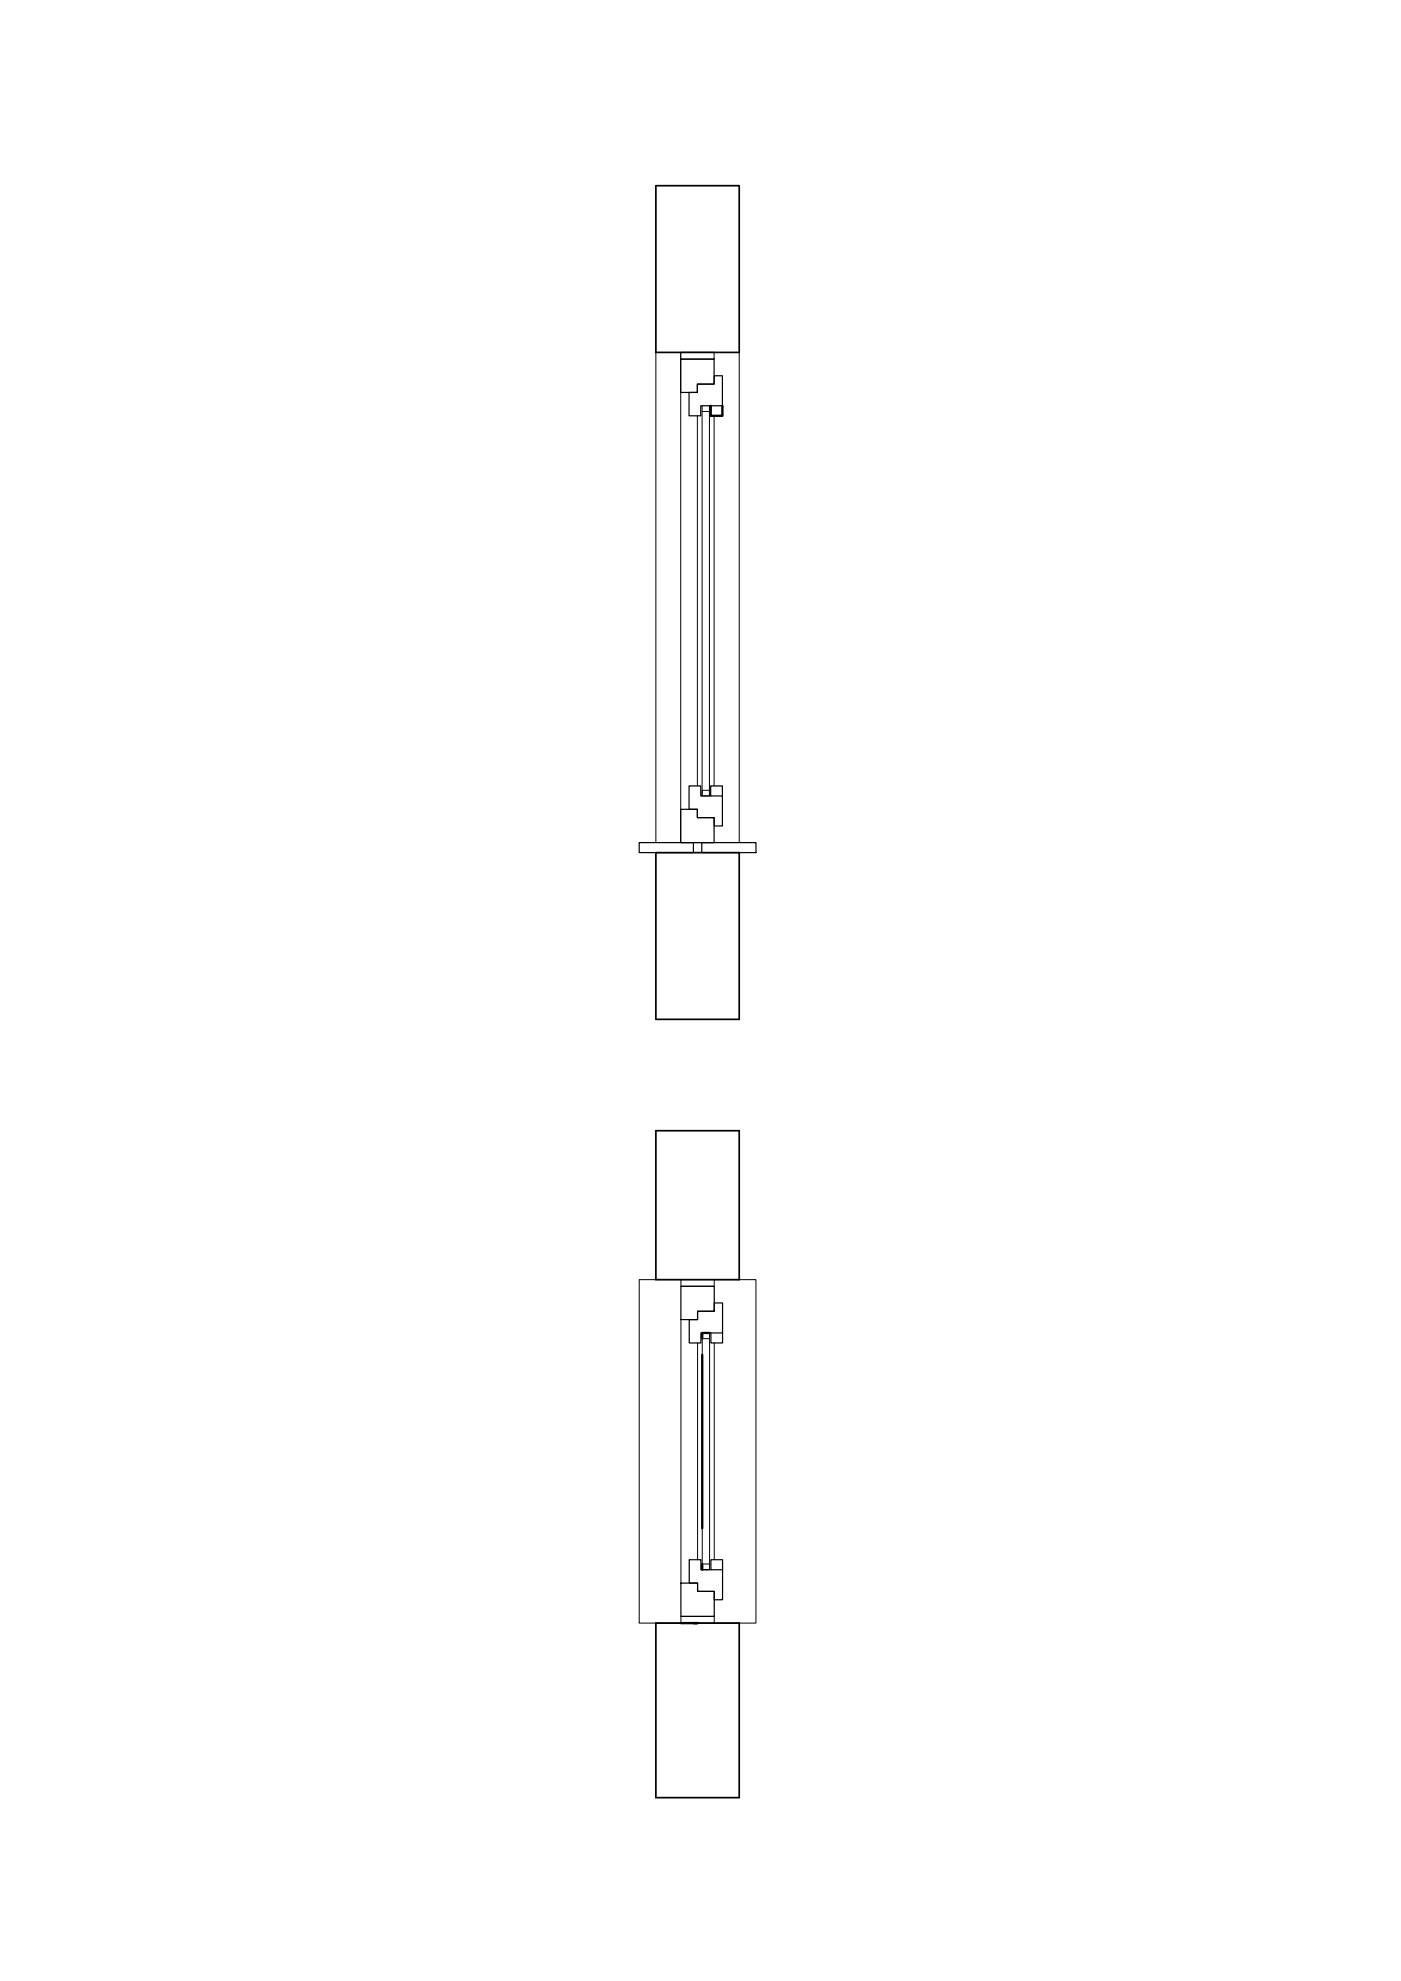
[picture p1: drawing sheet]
<svg xmlns="http://www.w3.org/2000/svg" width="420mm" height="594mm" viewBox="0 0 420 594" stroke-linecap="round" stroke-linejoin="round" font-family="sans-serif">
<!-- layer: spessoreLmuri -->
<path d="M196.7 55.7h25v50h-25zM196.7 255.7h25v50h-25zM196.7 339.1h25v44.7h-25zM196.7 486.7h25v52.4h-25z" fill="none" stroke="#000" stroke-width=".51"/>
<!-- layer: LineeProiettate -->
<path d="M196.7 105.7v147M214.2 105.7h-10.1v147h10.1M221.7 105.7v147M209.1 124.7v111M214.2 124.7v111M204.2 383.8h-12.5v102.9h12.5M204.2 395.7v79M214.2 383.8h12.5v102.9h-12.5M209.2 402.7v65M214.2 402.7v65" fill="none" stroke="#000" stroke-width=".3"/>
<!-- layer: sezioneLastre -->
<g fill="none" stroke="#000" stroke-width=".36">
<path d="M204.1 107.7h10.1v7.5h-5.1v2.5h-5zM206.6 117.7h2.5v-2.5h5.1v-2.5h2.5v9h-6.5v3h-3.6zM213.1 121.7v3h3.6v-3M206.6 235.7h3.6v3h6.5v9h-2.5v-2.5h-5.1v-2.5h-2.5zM213.1 238.7v-3h3.6v3M191.7 252.7h16.3v3h-16.3zM204.1 242.7h5v2.5h5.1v7.5h-10.1zM210.5 252.7h16.2v3h-16.2zM204.2 385.7h10v7.5h-5v2.5h-5zM206.7 395.7h2.5v-2.5h5v-2.5h2.5v9h-6.5v3h-3.5zM213.2 399.7v3h3.5v-3M204.2 474.7h5v2.5h5v7.5h-10z"/>
<path d="M206.7 467.7h3.5v3h6.5v9h-2.5v-2.5h-5v-2.5h-2.5zM213.2 470.7v-3h3.5v3"/>
</g>
<!-- layer: 0 -->
<path d="M213.1 121.7v3h3.6v-3M212.8 399.7h-2.2v1.7M210.6 406.3v52M210.6 469v1.7M204.2 486.7h5h-1.2" fill="none" stroke="#000" stroke-width=".7"/>
<!-- layer: LineeControtelaio -->
<path d="M204.1 105.7h10.1v2h-10.1zM210.6 121.7v117M210.6 123.4h2.2M212.8 121.7v115.3M210.6 237h2.2v1.7h-2.2zM204.2 383.8h10v1.9h-10zM210.6 399.7v69.3M212.8 399.7v69.3M210.6 401.4h2.2M210.6 469h2.2v1.7h-2.2zM204.2 484.7h10v2h-10z" fill="none" stroke="#000" stroke-width=".3"/>
</svg>
